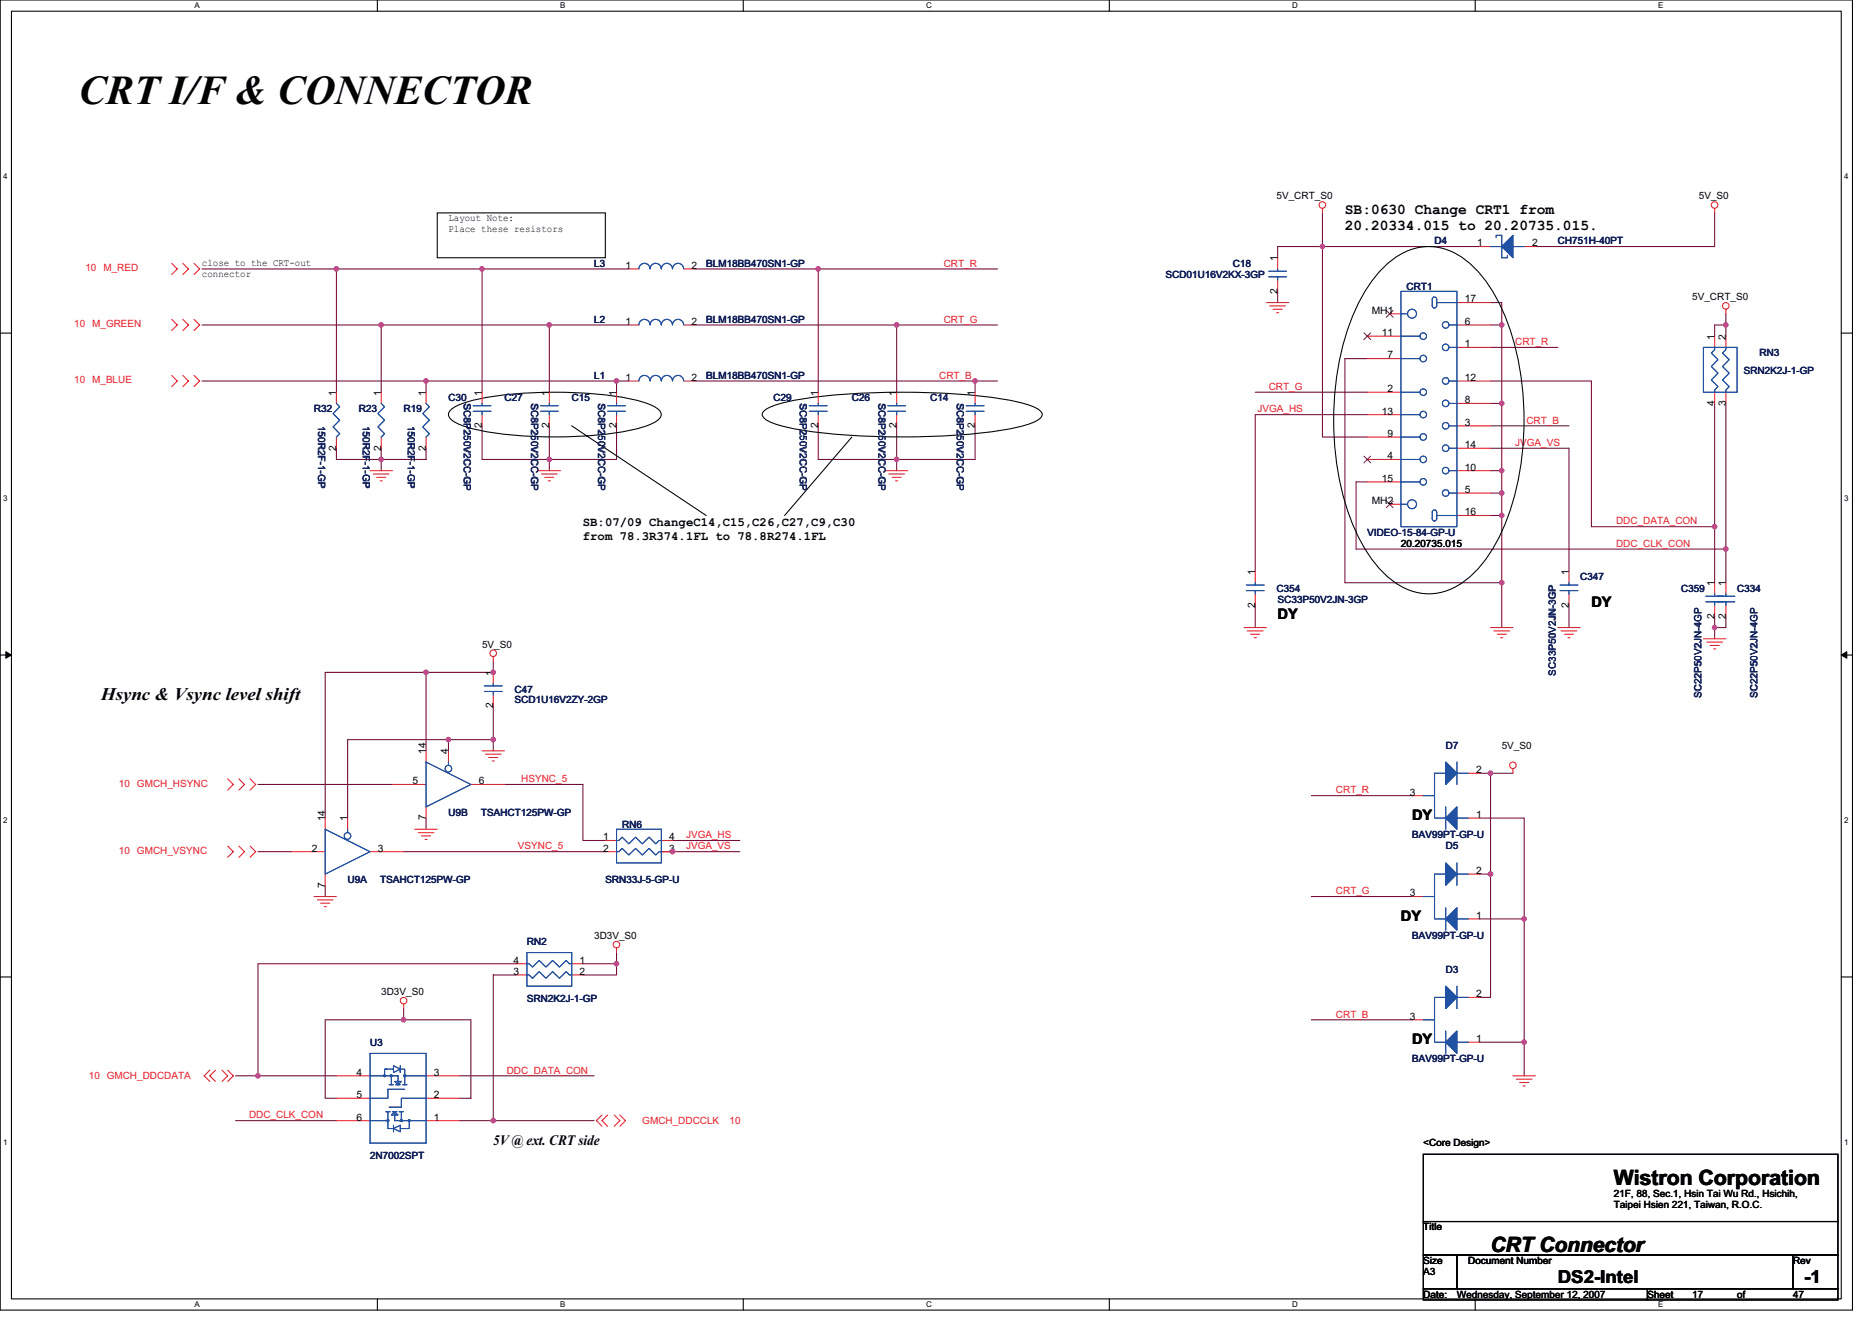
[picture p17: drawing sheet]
<svg xmlns="http://www.w3.org/2000/svg" width="297mm" height="210mm" viewBox="0 0 297 210" stroke-linecap="round" stroke-linejoin="round" font-family="sans-serif">
<defs><g id="words">
<text font-size="6.6" fill="#010202" x="12.5" y="16.5">CRT I/F &amp; CONNECTOR</text>
<g font-size="3.4" fill="#010202">
<text x="256.1" y="188">Wistron Corporation</text>
<text x="236.5" y="198.7">CRT Connector</text>
</g>
<g font-size="2.8" fill="#010202">
<text x="16" y="111">Hsync &amp; Vsync level shift</text>
<text x="247.2" y="203.6">DS2-Intel</text>
<text x="286.3" y="203.6">-1</text>
</g>
<g font-size="2.3" fill="#010202">
<text x="213.4" y="33.9">SB:0630 Change CRT1 from</text>
<text x="213.4" y="36.6">20.20334.015 to 20.20735.015.</text>
<text x="202.7" y="98.1">DY</text>
<text x="252.5" y="96.4">DY</text>
<text x="224.1" y="130.2">DY</text>
<text x="222.3" y="146.2">DY</text>
<text x="224.1" y="165.7">DY</text>
<text x="78.3" y="181.7">5V @ ext. CRT side</text>
</g>
<g font-size="1.9" fill="#010202">
<text x="92.5" y="83.4">SB:07/09 ChangeC14,C15,C26,C27,C9,C30</text>
<text x="92.5" y="85.6">from 78.3R374.1FL to 78.8R274.1FL</text>
</g>
<g font-size="1.6" fill="#010202">
<text x="71.2" y="35">Layout Note:</text>
<text x="202.6" y="31.6">5V_CRT_S0</text>
<text x="269.6" y="31.6">5V_S0</text>
<text x="71.2" y="36.8">Place these resistors</text>
<text x="202.7" y="41.4" transform="rotate(-90 202.7 41.4)">1</text>
<text x="234.4" y="39.1">1</text>
<text x="243.1" y="39.1">2</text>
<text x="32" y="42.1">close to the CRT-out</text>
<text x="32" y="43.9">connector</text>
<text x="99.2" y="42.7">1</text>
<text x="109.7" y="42.7">2</text>
<text x="202.7" y="46.6" transform="rotate(-90 202.7 46.6)">2</text>
<text x="232.4" y="48">17</text>
<text x="268.5" y="47.6">5V_CRT_S0</text>
<text x="99.2" y="51.5">1</text>
<text x="109.7" y="51.5">2</text>
<text x="217.7" y="49.8">MH1</text>
<text x="219.3" y="53.3">11</text>
<text x="232.4" y="51.5">6</text>
<text x="272.1" y="53.9" transform="rotate(-90 272.1 53.9)">1</text>
<text x="273.8" y="53.9" transform="rotate(-90 273.8 53.9)">2</text>
<text x="220.2" y="56.9">7</text>
<text x="232.4" y="55.1">1</text>
<text x="53.4" y="62.8" transform="rotate(-90 53.4 62.8)">1</text>
<text x="60.5" y="62.8" transform="rotate(-90 60.5 62.8)">1</text>
<text x="67.6" y="62.8" transform="rotate(-90 67.6 62.8)">1</text>
<text x="76.5" y="62.8" transform="rotate(-90 76.5 62.8)">1</text>
<text x="87.1" y="62.8" transform="rotate(-90 87.1 62.8)">1</text>
<text x="97.8" y="62.8" transform="rotate(-90 97.8 62.8)">1</text>
<text x="99.2" y="60.4">1</text>
<text x="109.7" y="60.4">2</text>
<text x="129.8" y="62.8" transform="rotate(-90 129.8 62.8)">1</text>
<text x="142.3" y="62.8" transform="rotate(-90 142.3 62.8)">1</text>
<text x="154.7" y="62.8" transform="rotate(-90 154.7 62.8)">1</text>
<text x="219.3" y="65.8">13</text>
<text x="220.2" y="62.2">2</text>
<text x="232.4" y="60.4">12</text>
<text x="232.4" y="64">8</text>
<text x="272.1" y="64.4" transform="rotate(-90 272.1 64.4)">4</text>
<text x="273.8" y="64.4" transform="rotate(-90 273.8 64.4)">3</text>
<text x="53.4" y="71.5" transform="rotate(-90 53.4 71.5)">2</text>
<text x="60.5" y="71.5" transform="rotate(-90 60.5 71.5)">2</text>
<text x="67.6" y="71.5" transform="rotate(-90 67.6 71.5)">2</text>
<text x="76.5" y="67.9" transform="rotate(-90 76.5 67.9)">2</text>
<text x="87.1" y="67.9" transform="rotate(-90 87.1 67.9)">2</text>
<text x="97.8" y="67.9" transform="rotate(-90 97.8 67.9)">2</text>
<text x="129.8" y="67.9" transform="rotate(-90 129.8 67.9)">2</text>
<text x="142.3" y="67.9" transform="rotate(-90 142.3 67.9)">2</text>
<text x="154.7" y="67.9" transform="rotate(-90 154.7 67.9)">2</text>
<text x="220.2" y="69.3">9</text>
<text x="232.4" y="67.5">3</text>
<text x="232.4" y="71.1">14</text>
<text x="219.3" y="76.4">15</text>
<text x="220.2" y="72.9">4</text>
<text x="232.4" y="74.7">10</text>
<text x="217.7" y="80">MH2</text>
<text x="232.4" y="78.2">5</text>
<text x="232.4" y="81.8">16</text>
<text x="222.3" y="86.8">20.20735.015</text>
<text x="199.2" y="91.2" transform="rotate(-90 199.2 91.2)">1</text>
<text x="248.9" y="91.2" transform="rotate(-90 248.9 91.2)">1</text>
<text x="272.1" y="93" transform="rotate(-90 272.1 93)">1</text>
<text x="273.8" y="93" transform="rotate(-90 273.8 93)">1</text>
<text x="199.2" y="96.4" transform="rotate(-90 199.2 96.4)">2</text>
<text x="248.9" y="96.4" transform="rotate(-90 248.9 96.4)">2</text>
<text x="272.1" y="98.2" transform="rotate(-90 272.1 98.2)">2</text>
<text x="273.8" y="98.2" transform="rotate(-90 273.8 98.2)">2</text>
<text x="76.5" y="102.8">5V_S0</text>
<text x="78.2" y="107.2" transform="rotate(-90 78.2 107.2)">1</text>
<text x="78.2" y="112.4" transform="rotate(-90 78.2 112.4)">2</text>
<text x="67.6" y="119.7" transform="rotate(-90 67.6 119.7)">14</text>
<text x="71.1" y="119.7" transform="rotate(-90 71.1 119.7)">4</text>
<text x="238.3" y="118.8">5V_S0</text>
<text x="65.5" y="124.4">5</text>
<text x="76" y="124.4">6</text>
<text x="234.2" y="122.7">2</text>
<text x="51.6" y="130.3" transform="rotate(-90 51.6 130.3)">14</text>
<text x="55.1" y="130.3" transform="rotate(-90 55.1 130.3)">1</text>
<text x="67.6" y="130.2" transform="rotate(-90 67.6 130.2)">7</text>
<text x="223.7" y="126.2">3</text>
<text x="234.2" y="129.8">1</text>
<text x="49.5" y="135.1">2</text>
<text x="60" y="135.1">3</text>
<text x="95.7" y="133.3">1</text>
<text x="95.7" y="135.1">2</text>
<text x="106.2" y="135.1">3</text>
<text x="106.2" y="133.3">4</text>
<text x="51.6" y="140.8" transform="rotate(-90 51.6 140.8)">7</text>
<text x="223.7" y="142.2">3</text>
<text x="234.2" y="138.7">2</text>
<text x="94.3" y="149">3D3V_S0</text>
<text x="234.2" y="145.8">1</text>
<text x="81.5" y="154.7">3</text>
<text x="81.5" y="152.9">4</text>
<text x="92" y="152.9">1</text>
<text x="92" y="154.7">2</text>
<text x="60.5" y="157.9">3D3V_S0</text>
<text x="223.7" y="161.8">3</text>
<text x="234.2" y="158.2">2</text>
<text x="234.2" y="165.3">1</text>
<text x="56.6" y="170.7">4</text>
<text x="68.9" y="170.7">3</text>
<text x="56.6" y="174.2">5</text>
<text x="56.6" y="177.8">6</text>
<text x="68.9" y="177.8">1</text>
<text x="68.9" y="174.2">2</text>
<text x="225.8" y="181.9">&lt;Core Design&gt;</text>
<text x="256.1" y="189.9">21F, 88, Sec.1, Hsin Tai Wu Rd., Hsichih,</text>
<text x="256.1" y="191.7">Taipei Hsien 221, Taiwan, R.O.C.</text>
<text x="225.8" y="195.2">Title</text>
<text x="225.8" y="200.6">Size</text>
<text x="225.8" y="202.3">A3</text>
<text x="233" y="200.6">Document Number</text>
<text x="284.5" y="200.6">Rev</text>
<text x="225.8" y="205.9">Date:</text>
<text x="231.2" y="205.9">Wednesday, September 12, 2007</text>
<text x="261.4" y="205.9">Sheet</text>
<text x="268.5" y="205.9">17</text>
<text x="275.6" y="205.9">of</text>
<text x="284.5" y="205.9">47</text>
</g>
<g font-size="1.6" fill="#101e5b">
<text x="227.6" y="38.8">D4</text>
<text x="247.2" y="38.8">CH751H-40PT</text>
<text x="94.3" y="42.3">L3</text>
<text x="112.1" y="42.3">BLM18BB470SN1-GP</text>
<text x="185" y="44.1">SCD01U16V2KX-3GP</text>
<text x="195.6" y="42.3">C18</text>
<text x="223.2" y="46">CRT1</text>
<text x="94.3" y="51.2">L2</text>
<text x="112.1" y="51.2">BLM18BB470SN1-GP</text>
<text x="276.7" y="59.4">SRN2K2J-1-GP</text>
<text x="279.2" y="56.5">RN3</text>
<text x="49.8" y="65.4">R32</text>
<text x="56.9" y="65.4">R23</text>
<text x="64" y="65.4">R19</text>
<text x="71.2" y="63.6">C30</text>
<text x="73.6" y="64" transform="rotate(90 73.6 64)">SC8P250V2CC-GP</text>
<text x="80" y="63.6">C27</text>
<text x="84.3" y="64" transform="rotate(90 84.3 64)">SC8P250V2CC-GP</text>
<text x="90.7" y="63.6">C15</text>
<text x="94.3" y="60.1">L1</text>
<text x="94.9" y="64" transform="rotate(90 94.9 64)">SC8P250V2CC-GP</text>
<text x="112.1" y="60.1">BLM18BB470SN1-GP</text>
<text x="122.7" y="63.6">C29</text>
<text x="126.9" y="64" transform="rotate(90 126.9 64)">SC8P250V2CC-GP</text>
<text x="135.2" y="63.6">C26</text>
<text x="139.4" y="64" transform="rotate(90 139.4 64)">SC8P250V2CC-GP</text>
<text x="147.6" y="63.6">C14</text>
<text x="151.8" y="64" transform="rotate(90 151.8 64)">SC8P250V2CC-GP</text>
<text x="50.5" y="67.6" transform="rotate(90 50.5 67.6)">150R2F-1-GP</text>
<text x="57.6" y="67.6" transform="rotate(90 57.6 67.6)">150R2F</text>
<text x="64.7" y="67.6" transform="rotate(90 64.7 67.6)">150R2F</text>
<text x="57.6" y="73.2" transform="rotate(90 57.6 73.2)">-1-GP</text>
<text x="64.7" y="73.2" transform="rotate(90 64.7 73.2)">-1-GP</text>
<text x="217" y="85">VIDEO-15-84-GP-U</text>
<text x="202.6" y="93.9">C354</text>
<text x="202.7" y="95.7">SC33P50V2JN-3GP</text>
<text x="250.7" y="92.1">C347</text>
<text x="266.7" y="93.9">C359</text>
<text x="275.6" y="93.9">C334</text>
<text x="246.9" y="107.2" transform="rotate(-90 246.9 107.2)">SC33P50V2JN-3GP</text>
<text x="81.7" y="109.9">C47</text>
<text x="81.7" y="111.5">SCD1U16V2ZY-2GP</text>
<text x="270" y="110.8" transform="rotate(-90 270 110.8)">SC22P50V2JN-4GP</text>
<text x="278.9" y="110.8" transform="rotate(-90 278.9 110.8)">SC22P50V2JN-4GP</text>
<text x="229.4" y="118.8">D7</text>
<text x="71.2" y="129.4">U9B</text>
<text x="76.3" y="129.4">TSAHCT125PW-GP</text>
<text x="98.7" y="131.4">RN6</text>
<text x="224.1" y="133">BAV99PT-GP-U</text>
<text x="229.4" y="134.8">D5</text>
<text x="55.2" y="140.1">U9A</text>
<text x="60.3" y="140.1">TSAHCT125PW-GP</text>
<text x="96.1" y="140.1">SRN33J-5-GP-U</text>
<text x="83.6" y="149.9">RN2</text>
<text x="224.1" y="149">BAV99PT-GP-U</text>
<text x="229.4" y="154.3">D3</text>
<text x="83.6" y="158.9">SRN2K2J-1-GP</text>
<text x="58.7" y="165.9">U3</text>
<text x="224.1" y="168.6">BAV99PT-GP-U</text>
<text x="58.7" y="183.8">2N7002SPT</text>
</g>
<g font-size="1.6" fill="#ed1c24">
<text x="13.5" y="43">10 M_RED</text>
<text x="149.8" y="42.3">CRT_R</text>
<text x="11.8" y="51.9">10 M_GREEN</text>
<text x="149.8" y="51.2">CRT_G</text>
<text x="240.4" y="54.8">CRT_R</text>
<text x="11.8" y="60.8">10 M_BLUE</text>
<text x="149" y="60.1">CRT_B</text>
<text x="199.5" y="65.4">JVGA_HS</text>
<text x="201.3" y="61.9">CRT_G</text>
<text x="240.4" y="70.8">JVGA_VS</text>
<text x="242.2" y="67.2">CRT_B</text>
<text x="256.4" y="83.2">DDC_DATA_CON</text>
<text x="256.4" y="86.8">DDC_CLK_CON</text>
<text x="18.9" y="124.8">10 GMCH_HSYNC</text>
<text x="82.7" y="124.1">HSYNC_5</text>
<text x="212" y="125.9">CRT_R</text>
<text x="18.9" y="135.5">10 GMCH_VSYNC</text>
<text x="82.2" y="134.8">VSYNC_5</text>
<text x="108.9" y="134.8">JVGA_VS</text>
<text x="108.9" y="133">JVGA_HS</text>
<text x="212" y="141.9">CRT_G</text>
<text x="212" y="161.4">CRT_B</text>
<text x="14.1" y="171.2">10 GMCH_DDCDATA</text>
<text x="80.4" y="170.3">DDC_DATA_CON</text>
<text x="39.5" y="177.4">DDC_CLK_CON</text>
<text x="101.9" y="178.3">GMCH_DDCCLK</text>
<text x="115.8" y="178.3">10</text>
</g>
<g font-size="1.3" fill="#010202">
<text x="30.8" y="1.3">A</text>
<text x="88.9" y="1.3">B</text>
<text x="147" y="1.3">C</text>
<text x="205" y="1.3">D</text>
<text x="263.1" y="1.3">E</text>
<text x=".5" y="28.4">4</text>
<text x="292.6" y="28.4">4</text>
<text x=".5" y="79.5">3</text>
<text x="292.6" y="79.5">3</text>
<text x=".5" y="130.6">2</text>
<text x="292.6" y="130.6">2</text>
<text x=".5" y="181.7">1</text>
<text x="292.6" y="181.7">1</text>
<text x="30.8" y="207.4">A</text>
<text x="88.9" y="207.4">B</text>
<text x="147" y="207.4">C</text>
<text x="205" y="207.4">D</text>
<text x="263.1" y="207.4">E</text>
</g>
</g></defs>
<path d="M0 0h293.9v207.9h-293.9zM1.8 1.8h290.4v204.3h-290.4z" fill="none" stroke="#010202" stroke-width=".17"/>
<g fill="#fff">
<path d="M30.8 .2h.9v1.4h-.9z"/>
<path d="M30.8 206.3h.9v1.4h-.9z"/>
</g>
<path d="M59.9 0v1.8M59.9 206.1v1.8" fill="none" stroke="#010202" stroke-width=".17"/>
<g fill="#fff">
<path d="M88.9 .2h.8v1.4h-.8z"/>
<path d="M88.9 206.3h.8v1.4h-.8z"/>
</g>
<path d="M117.9 0v1.8M117.9 206.1v1.8" fill="none" stroke="#010202" stroke-width=".17"/>
<g fill="#fff">
<path d="M147 .2h.9v1.4h-.9z"/>
<path d="M147 206.3h.9v1.4h-.9z"/>
</g>
<path d="M176 0v1.8M176 206.1v1.8" fill="none" stroke="#010202" stroke-width=".17"/>
<g fill="#fff">
<path d="M205 .2h.9v1.4h-.9z"/>
<path d="M205 206.3h.9v1.4h-.9z"/>
</g>
<path d="M234.1 0v1.8M234.1 206.1v1.8" fill="none" stroke="#010202" stroke-width=".17"/>
<g fill="#fff">
<path d="M263.1 .2h.8v1.4h-.8z"/>
<path d="M263.1 206.3h.8v1.4h-.8z"/>
<path d="M.5 27.3h.7v1.4h-.7z"/>
<path d="M292.6 27.3h.7v1.4h-.7z"/>
<path d="M.5 78.4h.7v1.4h-.7z"/>
<path d="M292.6 78.4h.7v1.4h-.7z"/>
</g>
<path d="M0 52.9h1.8M292.2 52.9h1.7" fill="none" stroke="#010202" stroke-width=".17"/>
<g fill="#fff">
<path d="M.5 129.5h.7v1.4h-.7z"/>
<path d="M292.6 129.5h.7v1.4h-.7z"/>
</g>
<path d="M0 103.9h1.8M292.2 103.9h1.7" fill="none" stroke="#010202" stroke-width=".17"/>
<path d="M.9 103.4l.9 .5-.9 .5z" fill="#010202"/>
<path d="M.9 103.4l.9 .5-.9 .5z" fill="none" stroke="#010202" stroke-width=".16"/>
<path d="M292.2 103.9l.8-.5v1z" fill="#010202"/>
<path d="M292.2 103.9l.8-.5v1z" fill="none" stroke="#010202" stroke-width=".16"/>
<g fill="#fff">
<path d="M.5 180.5h.7v1.4h-.7z"/>
<path d="M292.6 180.5h.7v1.4h-.7z"/>
</g>
<path d="M0 155h1.8M292.2 155h1.7" fill="none" stroke="#010202" stroke-width=".17"/>
<path d="M238.3 48v3.6M252.5 60.5v23.1M272.1 64v19.6" fill="none" stroke="#740d39" stroke-width=".17"/>
<circle cx="238.3" cy="51.5" r=".35" fill="#b84e9d"/>
<circle cx="238.3" cy="51.5" r=".35" fill="none" stroke="#b84e9d" stroke-width=".17"/>
<path d="M209.8 39.1v30.2h7.2M236.5 51.6h1.8v12.4M272.1 51.6h1.8" fill="none" stroke="#740d39" stroke-width=".17"/>
<circle cx="238.3" cy="64" r=".35" fill="#b84e9d"/>
<circle cx="238.3" cy="64" r=".35" fill="none" stroke="#b84e9d" stroke-width=".17"/>
<path d="M202.7 39.1h7.1M272.1 51.6v1.7M199.2 96v3.6M252.5 83.6h19.6v8.9M78.3 104.9v1.8" fill="none" stroke="#740d39" stroke-width=".17"/>
<circle cx="272.1" cy="83.6" r=".35" fill="#b84e9d"/>
<circle cx="272.1" cy="83.6" r=".35" fill="none" stroke="#b84e9d" stroke-width=".17"/>
<path d="M202.7 39.1v1.8M272.1 99.6h1.8" fill="none" stroke="#740d39" stroke-width=".17"/>
<circle cx="272.1" cy="99.6" r=".35" fill="#b84e9d"/>
<circle cx="272.1" cy="99.6" r=".35" fill="none" stroke="#b84e9d" stroke-width=".17"/>
<path d="M53.4 71.1v1.8M67.6 71.1v1.8h-7.1v1.8M249 71.1v19.6M272.1 97.8v1.8" fill="none" stroke="#740d39" stroke-width=".17"/>
<circle cx="60.5" cy="72.9" r=".35" fill="#b84e9d"/>
<circle cx="60.5" cy="72.9" r=".35" fill="none" stroke="#b84e9d" stroke-width=".17"/>
<path d="M87.2 72.9h10.6" fill="none" stroke="#740d39" stroke-width=".17"/>
<circle cx="87.1" cy="72.9" r=".35" fill="#b84e9d"/>
<circle cx="87.1" cy="72.9" r=".35" fill="none" stroke="#b84e9d" stroke-width=".17"/>
<path d="M60.5 51.6h26.7M97.8 67.6v5.3" fill="none" stroke="#740d39" stroke-width=".17"/>
<circle cx="60.5" cy="51.5" r=".35" fill="#b84e9d"/>
<circle cx="60.5" cy="51.5" r=".35" fill="none" stroke="#b84e9d" stroke-width=".17"/>
<path d="M53.4 42.7h23.1" fill="none" stroke="#740d39" stroke-width=".17"/>
<circle cx="53.4" cy="42.7" r=".35" fill="#b84e9d"/>
<circle cx="53.4" cy="42.7" r=".35" fill="none" stroke="#b84e9d" stroke-width=".17"/>
<path d="M60.5 71.1v1.8h-7.1M67.6 60.5h30.2M87.2 67.6v5.3h-10.7" fill="none" stroke="#740d39" stroke-width=".17"/>
<circle cx="67.6" cy="60.4" r=".35" fill="#b84e9d"/>
<circle cx="67.6" cy="60.4" r=".35" fill="none" stroke="#b84e9d" stroke-width=".17"/>
<path d="M209.8 33.8v5.3M97.8 60.5h1.8" fill="none" stroke="#740d39" stroke-width=".17"/>
<circle cx="97.8" cy="60.4" r=".35" fill="#b84e9d"/>
<circle cx="97.8" cy="60.4" r=".35" fill="none" stroke="#b84e9d" stroke-width=".17"/>
<path d="M99.6 42.7h-23.1v19.5" fill="none" stroke="#740d39" stroke-width=".17"/>
<circle cx="76.5" cy="42.7" r=".35" fill="#b84e9d"/>
<circle cx="76.5" cy="42.7" r=".35" fill="none" stroke="#b84e9d" stroke-width=".17"/>
<path d="M209.8 39.1h24.9M142.3 51.6h16M87.2 72.9v1.8M97.8 60.5v1.7M129.8 72.9h24.9M142.3 67.6v5.3M154.7 60.5v1.7" fill="none" stroke="#740d39" stroke-width=".17"/>
<circle cx="209.8" cy="39.1" r=".35" fill="#b84e9d"/>
<circle cx="209.8" cy="39.1" r=".35" fill="none" stroke="#b84e9d" stroke-width=".17"/>
<path d="M273.9 51.6v1.7" fill="none" stroke="#740d39" stroke-width=".17"/>
<circle cx="273.8" cy="51.5" r=".35" fill="#b84e9d"/>
<circle cx="273.8" cy="51.5" r=".35" fill="none" stroke="#b84e9d" stroke-width=".17"/>
<path d="M32 51.6h28.5M129.8 42.7h28.5M32 60.5h35.6M249 96v3.6" fill="none" stroke="#740d39" stroke-width=".17"/>
<circle cx="129.8" cy="42.7" r=".35" fill="#b84e9d"/>
<circle cx="129.8" cy="42.7" r=".35" fill="none" stroke="#b84e9d" stroke-width=".17"/>
<path d="M154.7 60.5h3.6" fill="none" stroke="#740d39" stroke-width=".17"/>
<circle cx="154.7" cy="60.4" r=".35" fill="#b84e9d"/>
<circle cx="154.7" cy="60.4" r=".35" fill="none" stroke="#b84e9d" stroke-width=".17"/>
<path d="M32 42.7h21.4v19.5M60.5 51.6v10.6M87.2 51.6h12.4" fill="none" stroke="#740d39" stroke-width=".17"/>
<circle cx="87.1" cy="51.5" r=".35" fill="#b84e9d"/>
<circle cx="87.1" cy="51.5" r=".35" fill="none" stroke="#b84e9d" stroke-width=".17"/>
<path d="M67.6 60.5v1.7M273.9 87.1v5.4" fill="none" stroke="#740d39" stroke-width=".17"/>
<circle cx="273.8" cy="87.1" r=".35" fill="#b84e9d"/>
<circle cx="273.8" cy="87.1" r=".35" fill="none" stroke="#b84e9d" stroke-width=".17"/>
<path d="M87.2 51.6v10.6M110.3 42.7h19.5v19.5M142.3 51.6v10.6M76.5 67.6v5.3M129.8 67.6v5.3M142.3 72.9v1.8" fill="none" stroke="#740d39" stroke-width=".17"/>
<circle cx="142.3" cy="72.9" r=".35" fill="#b84e9d"/>
<circle cx="142.3" cy="72.9" r=".35" fill="none" stroke="#b84e9d" stroke-width=".17"/>
<path d="M154.7 67.6v5.3M71.2 117.3h-16v12.5M78.3 106.7h-10.7v12.4M78.3 117.3v1.8M64 135.1h32.1M67.6 129.8v1.8M80 124.5h12.5M51.6 140.5v1.7" fill="none" stroke="#740d39" stroke-width=".17"/>
<circle cx="78.3" cy="106.7" r=".35" fill="#b84e9d"/>
<circle cx="78.3" cy="106.7" r=".35" fill="none" stroke="#b84e9d" stroke-width=".17"/>
<circle cx="67.6" cy="106.7" r=".35" fill="#b84e9d"/>
<circle cx="67.6" cy="106.7" r=".35" fill="none" stroke="#b84e9d" stroke-width=".17"/>
<path d="M67.6 106.7h-16v23.1M40.9 135.1h5.4M40.9 124.5h21.4M106.7 135.1h10.7" fill="none" stroke="#740d39" stroke-width=".17"/>
<circle cx="106.7" cy="135.1" r=".35" fill="#b84e9d"/>
<circle cx="106.7" cy="135.1" r=".35" fill="none" stroke="#b84e9d" stroke-width=".17"/>
<path d="M236.5 81.8h1.8v10.7M272.1 99.6v1.7M273.9 97.8v1.8M71.2 117.3v1.8M106.7 133.3h10.7" fill="none" stroke="#740d39" stroke-width=".17"/>
<circle cx="238.3" cy="92.4" r=".35" fill="#b84e9d"/>
<circle cx="238.3" cy="92.4" r=".35" fill="none" stroke="#b84e9d" stroke-width=".17"/>
<path d="M110.3 51.6h32M110.3 60.5h44.4" fill="none" stroke="#740d39" stroke-width=".17"/>
<circle cx="142.3" cy="51.5" r=".35" fill="#b84e9d"/>
<circle cx="142.3" cy="51.5" r=".35" fill="none" stroke="#b84e9d" stroke-width=".17"/>
<path d="M236.5 78.2h1.8v3.6" fill="none" stroke="#740d39" stroke-width=".17"/>
<circle cx="238.3" cy="81.8" r=".35" fill="#b84e9d"/>
<circle cx="238.3" cy="81.8" r=".35" fill="none" stroke="#b84e9d" stroke-width=".17"/>
<path d="M236.5 74.7h1.8v3.5" fill="none" stroke="#740d39" stroke-width=".17"/>
<circle cx="238.3" cy="78.2" r=".35" fill="#b84e9d"/>
<circle cx="238.3" cy="78.2" r=".35" fill="none" stroke="#b84e9d" stroke-width=".17"/>
<path d="M236.5 55.1h10.7M273.9 49.8v1.8M199.2 62.2h17.8M215.2 76.5h1.8M217 65.8h-17.8v24.9M236.5 64h1.8v10.7M236.5 67.6h12.5M236.5 60.5h16M236.5 71.1h12.5M273.9 64v23.1M213.4 92.5h24.9v7.1" fill="none" stroke="#740d39" stroke-width=".17"/>
<circle cx="238.3" cy="74.7" r=".35" fill="#b84e9d"/>
<circle cx="238.3" cy="74.7" r=".35" fill="none" stroke="#b84e9d" stroke-width=".17"/>
<path d="M272.1 33.8v5.3h-28.5M217 56.9h-3.6v35.6M236.5 48h1.8M215.2 76.5v10.6h58.7M40.9 152.9v17.8M37.4 170.7h16M37.4 177.8h16M64 161.8h10.7M72.9 177.8h5.4" fill="none" stroke="#740d39" stroke-width=".17"/>
<circle cx="40.9" cy="170.7" r=".35" fill="#b84e9d"/>
<circle cx="40.9" cy="170.7" r=".35" fill="none" stroke="#b84e9d" stroke-width=".17"/>
<path d="M64 160v1.8" fill="none" stroke="#740d39" stroke-width=".17"/>
<circle cx="64" cy="161.8" r=".35" fill="#b84e9d"/>
<circle cx="64" cy="161.8" r=".35" fill="none" stroke="#b84e9d" stroke-width=".17"/>
<path d="M51.6 161.8v12.4h1.8M74.7 161.8v12.4h-1.8M78.3 177.8h16" fill="none" stroke="#740d39" stroke-width=".17"/>
<circle cx="78.3" cy="177.8" r=".35" fill="#b84e9d"/>
<circle cx="78.3" cy="177.8" r=".35" fill="none" stroke="#b84e9d" stroke-width=".17"/>
<path d="M202.7 46.2v1.8M40.9 152.9h40.9M81.8 154.7h-3.5v23.1M92.5 152.9h5.3v1.8h-5.3M51.6 161.8h12.4M72.9 170.7h21.4" fill="none" stroke="#740d39" stroke-width=".17"/>
<circle cx="97.8" cy="152.9" r=".35" fill="#b84e9d"/>
<circle cx="97.8" cy="152.9" r=".35" fill="none" stroke="#b84e9d" stroke-width=".17"/>
<path d="M92.5 124.5v8.8h3.6M104.9 135.1h1.8M236.5 138.7v19.5M97.8 151.1v1.8" fill="none" stroke="#740d39" stroke-width=".17"/>
<circle cx="236.5" cy="138.7" r=".35" fill="#b84e9d"/>
<circle cx="236.5" cy="138.7" r=".35" fill="none" stroke="#b84e9d" stroke-width=".17"/>
<path d="M236.5 122.7h3.6M241.8 129.8v16" fill="none" stroke="#740d39" stroke-width=".17"/>
<circle cx="241.8" cy="145.8" r=".35" fill="#b84e9d"/>
<circle cx="241.8" cy="145.8" r=".35" fill="none" stroke="#b84e9d" stroke-width=".17"/>
<path d="M241.8 165.4v5.3" fill="none" stroke="#740d39" stroke-width=".17"/>
<circle cx="241.8" cy="165.3" r=".35" fill="#b84e9d"/>
<circle cx="241.8" cy="165.3" r=".35" fill="none" stroke="#b84e9d" stroke-width=".17"/>
<path d="M71.2 117.3h7.1M234.7 129.8h7.1M234.7 122.7h1.8M234.7 138.7h1.8M234.7 145.8h7.1" fill="none" stroke="#740d39" stroke-width=".17"/>
<circle cx="71.1" cy="117.3" r=".35" fill="#b84e9d"/>
<circle cx="71.1" cy="117.3" r=".35" fill="none" stroke="#b84e9d" stroke-width=".17"/>
<circle cx="78.3" cy="117.3" r=".35" fill="#b84e9d"/>
<circle cx="78.3" cy="117.3" r=".35" fill="none" stroke="#b84e9d" stroke-width=".17"/>
<path d="M78.3 112v5.3M208.1 126.2h16M236.5 122.7v16M208.1 142.2h16M234.7 158.2h1.8M241.8 145.8v19.6h-7.1M208.1 161.8h16" fill="none" stroke="#740d39" stroke-width=".17"/>
<circle cx="236.5" cy="122.7" r=".35" fill="#b84e9d"/>
<circle cx="236.5" cy="122.7" r=".35" fill="none" stroke="#b84e9d" stroke-width=".17"/>
<g fill="none" stroke="#ed1c24" stroke-width=".17">
<path d="M209.8 33.1v.7M234.7 39.1h1.8M241.8 39.1h1.8M272.1 33.1v.7M27.2 41.8l.9 .9-.9 .9M27.2 50.7l.9 .9-.9 .9M27.2 59.6l.9 .9-.9 .8M29 41.8l.9 .9-.9 .9M29 50.7l.9 .9-.9 .9M29 59.6l.9 .9-.9 .8M30.8 41.8l.9 .9-.9 .9M30.8 50.7l.9 .9-.9 .9"/>
<path d="M30.8 59.6l.9 .9-.9 .8M201 48h3.5M201.5 48.5h2.5M202 49.1h1.5M202.6 49.6h.3M272.1 53.3v1.8M273.9 49.1v.7M273.9 53.3v1.8M58.7 74.7h3.6M59.2 75.2h2.5M59.8 75.7h1.4M60.3 76.3h.4"/>
<path d="M67.6 62.2v1.8M67.6 69.3v1.8M76.5 62.2v1.8M76.5 65.8v1.8M85.4 74.7h3.5M85.9 75.2h2.5M86.4 75.7h1.5M87 76.3h.3M140.5 74.7h3.6M141 75.2h2.5M141.6 75.7h1.4M142.1 76.3h.3"/>
<path d="M272.1 62.2v1.8M273.9 62.2v1.8M197.4 99.6h3.6M236.5 99.6h3.6M247.2 99.6h3.5M249 90.7v1.8M249 94.2v1.8M76.5 119.1h3.5M77 119.7h2.5M78.3 104.2v.7M78.3 106.7v1.8M78.3 110.2v1.8"/>
<path d="M197.9 100.1h2.5M198.5 100.6h1.4M199 101.2h.3M237 100.1h2.5M237.6 100.6h1.4M238.1 101.2h.4M247.7 100.1h2.5M248.2 100.6h1.5M248.8 101.2h.3M270.3 101.3h3.6M270.8 101.9h2.5M271.4 102.4h1.4"/>
<path d="M271.9 103h.3M36.1 123.6l.9 .9-.9 .8M36.1 134.2l.9 .9-.9 .9M37.9 123.6l.9 .9-.9 .8M37.9 134.2l.9 .9-.9 .9M39.7 123.6l.9 .9-.9 .8M39.7 134.2l.9 .9-.9 .9M65.8 131.6h3.6M66.4 132.1h2.5M66.9 132.6h1.4M67.4 133.2h.4M77.6 120.2h1.4"/>
<path d="M78.1 120.7h.3M240.1 122v.7M49.8 142.2h3.6M50.4 142.8h2.4M50.9 143.3h1.4M51.4 143.8h.4M64 159.3v.7M97.8 150.4v.7M33.3 169.8l-.9 .9 .9 .9M34.2 169.8l-.9 .9 .9 .9M35.2 169.8l.9 .9-.9 .9M36.1 169.8l.9 .9-.9 .9"/>
<path d="M95.5 176.9l-.9 .9 .9 .9M96.4 176.9l-.9 .9 .9 .9M97.5 176.9l.9 .9-.9 .9M98.4 176.9l.8 .9-.8 .9M240.1 170.7h3.5M240.6 171.2h2.5M241.1 171.7h1.5M241.7 172.3h.3"/>
<circle cx="209.8" cy="32.5" r=".52"/>
<circle cx="272.1" cy="32.5" r=".52"/>
<circle cx="273.8" cy="48.5" r=".52"/>
<circle cx="78.3" cy="103.6" r=".52"/>
<circle cx="240.1" cy="121.4" r=".52"/>
<circle cx="64" cy="158.8" r=".52"/>
<circle cx="97.8" cy="149.9" r=".52"/>
</g>
<g fill="none" stroke="#010202" stroke-width=".17">
<path d="M69.4 33.8h26.7v7.1h-26.7zM219.4 42.5a9.6 9.6 0 0 1 9.9-3 13.5 13.5 0 0 1 6.7 5.5 37.5 37.5 0 0 1 5.8 19.3 43.3 43.3 0 0 1-4 21 17.4 17.4 0 0 1-7.3 8 9 9 0 0 1-9.9-1.5 24.4 24.4 0 0 1-7.1-11.9 47.1 47.1 0 0 1 1.3-30.2 23.5 23.5 0 0 1 4.6-7.2zM71.6 65a13.5 13.5 0 0 1 5.9-2 67.9 67.9 0 0 1 23.7 .6 6.8 6.8 0 0 1 3.6 1.8 1.23 1.23 0 0 1-.9 1.6 27.9 27.9 0 0 1-10.2 2.1 65.8 65.8 0 0 1-18.8-1.1 6.7 6.7 0 0 1-3.6-1.8l-.1-.4 .1-.4zM90.7 67.6l21.4 14.2M121.1 65.4a5.6 5.6 0 0 1 2.9-1.4 83.9 83.9 0 0 1 19.1-1.8 84.1 84.1 0 0 1 19.2 1.8 5.6 5.6 0 0 1 2.9 1.4l.2 .4-.2 .4a5.6 5.6 0 0 1-2.9 1.4 83.7 83.7 0 0 1-19.2 1.7 83.5 83.5 0 0 1-19.1-1.7 5.5 5.5 0 0 1-2.9-1.4l-.2-.4zM135.2 69.3l-10.7 12.5M225.8 199.1h5.4v5.4h-5.4zM225.8 183.1h65.8v10.7h-65.8zM225.8 193.8h65.8v5.3h-65.8zM231.2 199.1h53.3v5.4h-53.3zM284.5 199.1h7.1v5.4h-7.1zM225.8 204.5h35.6v1.7h-35.6z"/>
<path d="M261.4 204.5h30.2v1.7h-30.2z"/>
</g>
<g fill="none" stroke="#2051a3" stroke-width=".17">
<path d="M270.3 55.1h5.3v7.1h-5.3zM272.1 55.1v.4l-.6 .5 1.1 1.1-1.1 1 1.1 1.1-1.1 1.1 1.1 1-.5 .6v.3M273.9 55.1v.4l-.6 .5 1.1 1.1-1.1 1 1.1 1.1-1.1 1.1 1.1 1-.5 .6v.3M67.6 64l.5 .5-1 1.1 1 1.1-1 1 1 1.1-.5 .5M75.1 64.4h2.8M75.1 65.3h2.8M76.5 64v.4M76.5 65.3v.5M247.5 92.8h2.9M247.5 93.7h2.9M249 92.5v.3M249 93.7v.5"/>
<path d="M76.9 108.8h2.8M76.9 109.7h2.8M78.3 108.5v.3M78.3 109.7v.5"/>
</g>
<path d="M240.1 37.3v3.6l-1.8-1.8z" fill="#2051a3"/>
<path d="M236.5 39.1h1.8M237.4 37.7v-.4h.9v3.6h.9v-.4M240.1 37.3v3.6l-1.8-1.8zM240.1 39.1h1.7" fill="none" stroke="#2051a3" stroke-width=".17"/>
<path d="M240.1 37.3v3.6l-1.8-1.8z" fill="#2051a3"/>
<g fill="none" stroke="#2051a3" stroke-width=".17">
<path d="M236.5 39.1h1.8M237.4 37.7v-.4h.9v3.6h.9v-.4M240.1 37.3v3.6l-1.8-1.8zM240.1 39.1h1.7M101.4 42.7a.88 .88 0 0 1 .9-.9 .88 .88 0 0 1 .8 .9M101.4 51.5a.88 .88 0 0 1 .9-.8 .88 .88 0 0 1 .8 .8M103.2 42.7a.88 .88 0 0 1 .8-.9 .88 .88 0 0 1 .9 .9 .89 .89 0 0 1 .9-.9 .89 .89 0 0 1 .9 .9 .89 .89 0 0 1 .9-.9 .89 .89 0 0 1 .9 .9M103.2 51.5a.88 .88 0 0 1 .8-.8 .88 .88 0 0 1 .9 .8 .89 .89 0 0 1 .9-.8 .89 .89 0 0 1 .9 .8 .89 .89 0 0 1 .9-.8 .89 .89 0 0 1 .9 .8M201.3 43h2.8M201.3 43.9h2.8M202.7 42.7v.3M202.7 43.9v.5"/>
<path d="M53.4 64l.5 .5-1.1 1.1 1.1 1.1-1.1 1 1.1 1.1-.5 .5M60.5 64l.5 .5-1 1.1 1 1.1-1 1 1 1.1-.5 .5M85.7 64.4h2.9M85.7 65.3h2.9M87.2 64v.4M87.2 65.3v.5M96.4 64.4h2.8M96.4 65.3h2.8M97.8 64v.4M97.8 65.3v.5M128.4 64.4h2.9M128.4 65.3h2.9"/>
<path d="M129.8 64v.4M129.8 65.3v.5M140.9 64.4h2.8M140.9 65.3h2.8M142.3 64v.4M142.3 65.3v.5M197.8 92.8h2.8M197.8 93.7h2.8M199.2 92.5v.3M199.2 93.7v.5M270.7 94.6h2.8M270.7 95.5h2.8"/>
<path d="M272.1 94.2v.4M272.1 95.5v.5M97.8 131.6h7.1v5.3h-7.1zM97.8 133.3h.4l.5-.5 1.1 1.1 1.1-1.1 1 1.1 1.1-1.1 1.1 1.1 .5-.6h.3M97.8 135.1h.4l.5-.5 1.1 1.1 1.1-1.1 1 1.1 1.1-1.1 1.1 1.1 .5-.6h.3M83.6 151.1h7.1v5.4h-7.1zM83.6 152.9h.4l.5 .5 1.1-1 1 1 1.1-1 1.1 1 1-1 .6 .5h.3M83.6 154.7h.4l.5 .5 1.1-1 1 1 1.1-1 1.1 1 1-1 .6 .5h.3M58.7 170.7h4.5v1.4l.5-.5h-1.1l.6 .5M58.7 177.8h2.8M58.7 167.1h8.9v14.3h-8.9zM60.9 170.6h.2v.2h-.2z"/>
<path d="M61.2 176.4h.7M61.2 169.6h1.2M61.4 169.6h-.4v1.1M61.4 177.7h.3v.2h-.3zM61.5 176.4v2.6h.9M61.7 172.1h.7M62 170.6h.2v.2h-.2zM62.1 176.9l.5-.5 .6 .5zM62.1 170.7v1.4M62.3 176.4h.7M62.4 179l1.1-.5v1.1zM62.4 169.1l1.1 .5-1.1 .6z"/>
<path d="M62.4 178.5v1.1M62.6 176.4v1.4h5M62.8 172.1h.7M63.3 176.4h.7M63.5 169.1v1.1v-.6h.7v1.1M63.6 177.7h.2v.2h-.2zM63.7 176.4v1.4M63.9 172.1h.7M64.1 170.6h.2v.2h-.2zM64.2 172.8h-2.7v1.4h-2.8M64.2 170.7h3.4M64.2 170.7v1.4"/>
<path d="M64.8 177.7h.2v.2h-.2zM64.9 177.8v1.2h-1.4M67.6 174.2h-3.9v1.5h-2"/>
</g>
<g fill="none" stroke="#ed1c24" stroke-width=".17">
<path d="M99.6 42.7h1.8M99.6 51.6h1.8M108.5 42.7h1.8M108.5 51.6h1.8M202.7 40.9v1.8M202.7 44.4v1.8M53.4 62.2v1.8M53.4 69.3v1.8M60.5 62.2v1.8M60.5 69.3v1.8M87.2 62.2v1.8M87.2 65.8v1.8"/>
<path d="M97.8 62.2v1.8M97.8 65.8v1.8M129.8 62.2v1.8M129.8 65.8v1.8M142.3 62.2v1.8M142.3 65.8v1.8M199.2 90.7v1.8M199.2 94.2v1.8M272.1 92.5v1.7M272.1 96v1.8M96.1 133.3h1.7M96.1 135.1h1.7"/>
<path d="M104.9 133.3h1.8M104.9 135.1h1.8M224.1 126.2h1.7M233 129.8h1.7M233 122.7h1.7M81.8 152.9h1.8M81.8 154.7h1.8M90.7 152.9h1.8M90.7 154.7h1.8M53.4 177.8h5.3M53.4 174.2h5.3M53.4 170.7h5.3"/>
<path d="M67.6 177.8h5.3M67.6 174.2h5.3M67.6 170.7h5.3"/>
</g>
<path d="M231.2 128v3.6l-1.8-1.8z" fill="#2051a3"/>
<path d="M225.8 126.2h1.8M227.6 122.7v7.1h1.8M229.4 128v3.6M231.2 128v3.6l-1.8-1.8zM231.2 129.8h1.8" fill="none" stroke="#2051a3" stroke-width=".17"/>
<path d="M229.4 120.9l1.8 1.8-1.8 1.8z" fill="#2051a3"/>
<path d="M227.6 122.7h1.8M229.4 120.9l1.8 1.8-1.8 1.8zM231.2 120.9v3.6M231.2 122.7h1.8" fill="none" stroke="#2051a3" stroke-width=".17"/>
<path d="M231.2 128v3.6l-1.8-1.8z" fill="#2051a3"/>
<path d="M225.8 126.2h1.8M227.6 122.7v7.1h1.8M229.4 128v3.6M231.2 128v3.6l-1.8-1.8zM231.2 129.8h1.8" fill="none" stroke="#2051a3" stroke-width=".17"/>
<path d="M229.4 120.9l1.8 1.8-1.8 1.8z" fill="#2051a3"/>
<g fill="none" stroke="#2051a3" stroke-width=".17">
<path d="M222.3 46.2h8.9v37.4h-8.9zM222.3 49.8h1M222.3 53.3h3M222.3 56.9h3M227.3 48.5a.35 .35 0 0 0 .3 .4 .35 .35 0 0 0 .4-.4M227.3 47.5a.35 .35 0 0 1 .3-.4 .35 .35 0 0 1 .4 .4M227.3 47.5v1M228 47.5v1M228 48h3.2M229.9 51.6h1.3M229.9 55.1h1.3M153.3 64.4h2.8"/>
<path d="M153.3 65.3h2.8M154.7 64v.4M154.7 65.3v.5M222.3 62.2h3M222.3 65.8h3M222.3 69.3h3M222.3 72.9h3M222.3 76.5h3M229.9 60.5h1.3M229.9 64h1.3M229.9 67.6h1.3M229.9 71.1h1.3"/>
<path d="M229.9 74.7h1.3M229.9 78.2h1.3M222.3 80h1M227.4 80.9a.36 .36 0 0 1 .6 .3v1.1a.35 .35 0 0 1-.4 .4 .35 .35 0 0 1-.3-.4v-1.1zM228 81.8h3.2M272.4 94.6h2.9M272.4 95.5h2.9M273.9 94.2v.4M273.9 95.5v.5M51.6 131.6l7.1 3.5-7.1 3.6zM55.2 131.6v.5M227.6 122.7h1.8"/>
<path d="M229.4 120.9l1.8 1.8-1.8 1.8zM231.2 120.9v3.6M231.2 122.7h1.8"/>
<circle cx="224.1" cy="49.8" r=".71"/>
<circle cx="225.8" cy="56.9" r=".52"/>
<circle cx="225.8" cy="53.3" r=".52"/>
<circle cx="229.4" cy="51.6" r=".52"/>
<circle cx="229.4" cy="55.1" r=".52"/>
<circle cx="224.1" cy="80" r=".71"/>
<circle cx="225.8" cy="62.2" r=".52"/>
<circle cx="225.8" cy="65.8" r=".52"/>
<circle cx="225.8" cy="72.9" r=".52"/>
<circle cx="225.8" cy="69.3" r=".52"/>
<circle cx="225.8" cy="76.4" r=".52"/>
<circle cx="229.4" cy="67.6" r=".52"/>
<circle cx="229.4" cy="74.7" r=".52"/>
<circle cx="229.4" cy="64" r=".52"/>
<circle cx="229.4" cy="60.4" r=".52"/>
<circle cx="229.4" cy="78.2" r=".52"/>
<circle cx="229.4" cy="71.1" r=".52"/>
<circle cx="55.1" cy="132.6" r=".53"/>
</g>
<g fill="none" stroke="#ed1c24" stroke-width=".17">
<path d="M217 53.3h5.3M217 56.9h5.3M220.5 49.8h1.8M231.2 48h5.3M231.2 51.6h5.3M231.2 55.1h5.3M154.7 62.2v1.8M154.7 65.8v1.8M217 62.2h5.3M217 65.8h5.3M217 69.3h5.3M217 72.9h5.3"/>
<path d="M217 76.5h5.3M231.2 60.5h5.3M231.2 64h5.3M231.2 67.6h5.3M231.2 71.1h5.3M231.2 74.7h5.3M231.2 78.2h5.3M220.5 80h1.8M231.2 81.8h5.3M273.9 92.5v1.7M273.9 96v1.8M46.3 135.1h5.3"/>
<path d="M51.6 129.8v1.8M51.6 138.7v1.8M55.2 129.8v1.8M58.7 135.1h5.3M233 158.2h1.7M224.1 161.8h1.7M233 165.4h1.7"/>
</g>
<path d="M216.4 52.8l1.1 1.1M217.5 52.8l-1.1 1.1M220 49.3l1.1 1M221 49.3l-1 1M216.4 72.4l1.1 1M217.5 72.4l-1.1 1M220 79.5l1.1 1.1M221 79.5l-1 1.1" fill="none" stroke="#733d19" stroke-width=".16"/>
<path d="M231.2 163.6v3.5l-1.8-1.7z" fill="#2051a3"/>
<path d="M227.6 158.2v7.2h1.8M225.8 161.8h1.8M229.4 163.6v3.5M231.2 163.6v3.5l-1.8-1.7zM231.2 165.4h1.8" fill="none" stroke="#2051a3" stroke-width=".17"/>
<path d="M229.4 156.5l1.8 1.7-1.8 1.8z" fill="#2051a3"/>
<path d="M227.6 158.2h1.8M229.4 156.5l1.8 1.7-1.8 1.8zM231.2 156.5v3.5M231.2 158.2h1.8" fill="none" stroke="#2051a3" stroke-width=".17"/>
<path d="M231.2 163.6v3.5l-1.8-1.7z" fill="#2051a3"/>
<path d="M227.6 158.2v7.2h1.8M225.8 161.8h1.8M229.4 163.6v3.5M231.2 163.6v3.5l-1.8-1.7zM231.2 165.4h1.8" fill="none" stroke="#2051a3" stroke-width=".17"/>
<path d="M229.4 156.5l1.8 1.7-1.8 1.8z" fill="#2051a3"/>
<g fill="none" stroke="#2051a3" stroke-width=".17">
<path d="M101.4 60.4a.88 .88 0 0 1 .9-.8 .88 .88 0 0 1 .8 .8M103.2 60.4a.88 .88 0 0 1 .8-.8 .88 .88 0 0 1 .9 .8 .89 .89 0 0 1 .9-.8 .89 .89 0 0 1 .9 .8 .89 .89 0 0 1 .9-.8 .89 .89 0 0 1 .9 .8M67.6 120.9l7.1 3.6-7.1 3.5zM71.2 120.9v.5M227.6 158.2h1.8M229.4 156.5l1.8 1.7-1.8 1.8zM231.2 156.5v3.5M231.2 158.2h1.8"/>
<circle cx="71.1" cy="122" r=".53"/>
</g>
<path d="M99.6 60.5h1.8M108.5 60.5h1.8M67.6 119.1v1.8M71.2 119.1v1.8M62.3 124.5h5.3M67.6 128v1.8M74.7 124.5h5.3M233 138.7h1.7M224.1 142.2h1.7M233 145.8h1.7" fill="none" stroke="#ed1c24" stroke-width=".17"/>
<path d="M231.2 144v3.6l-1.8-1.8z" fill="#2051a3"/>
<path d="M227.6 138.7v7.1h1.8M225.8 142.2h1.8M229.4 144v3.6M231.2 144v3.6l-1.8-1.8zM231.2 145.8h1.8" fill="none" stroke="#2051a3" stroke-width=".17"/>
<path d="M229.4 136.9l1.8 1.8-1.8 1.8z" fill="#2051a3"/>
<path d="M227.6 138.7h1.8M229.4 136.9l1.8 1.8-1.8 1.8zM231.2 136.9v3.6M231.2 138.7h1.8" fill="none" stroke="#2051a3" stroke-width=".17"/>
<path d="M231.2 144v3.6l-1.8-1.8z" fill="#2051a3"/>
<path d="M227.6 138.7v7.1h1.8M225.8 142.2h1.8M229.4 144v3.6M231.2 144v3.6l-1.8-1.8zM231.2 145.8h1.8" fill="none" stroke="#2051a3" stroke-width=".17"/>
<path d="M229.4 136.9l1.8 1.8-1.8 1.8z" fill="#2051a3"/>
<path d="M227.6 138.7h1.8M229.4 136.9l1.8 1.8-1.8 1.8zM231.2 136.9v3.6M231.2 138.7h1.8" fill="none" stroke="#2051a3" stroke-width=".17"/>
<circle cx="238.3" cy="51.5" r=".35" fill="#b84e9d"/>
<circle cx="238.3" cy="51.5" r=".35" fill="none" stroke="#b84e9d" stroke-width=".17"/>
<circle cx="238.3" cy="64" r=".35" fill="#b84e9d"/>
<circle cx="238.3" cy="64" r=".35" fill="none" stroke="#b84e9d" stroke-width=".17"/>
<circle cx="272.1" cy="83.6" r=".35" fill="#b84e9d"/>
<circle cx="272.1" cy="83.6" r=".35" fill="none" stroke="#b84e9d" stroke-width=".17"/>
<circle cx="272.1" cy="99.6" r=".35" fill="#b84e9d"/>
<circle cx="272.1" cy="99.6" r=".35" fill="none" stroke="#b84e9d" stroke-width=".17"/>
<circle cx="60.5" cy="72.9" r=".35" fill="#b84e9d"/>
<circle cx="60.5" cy="72.9" r=".35" fill="none" stroke="#b84e9d" stroke-width=".17"/>
<circle cx="87.1" cy="72.9" r=".35" fill="#b84e9d"/>
<circle cx="87.1" cy="72.9" r=".35" fill="none" stroke="#b84e9d" stroke-width=".17"/>
<circle cx="60.5" cy="51.5" r=".35" fill="#b84e9d"/>
<circle cx="60.5" cy="51.5" r=".35" fill="none" stroke="#b84e9d" stroke-width=".17"/>
<circle cx="53.4" cy="42.7" r=".35" fill="#b84e9d"/>
<circle cx="53.4" cy="42.7" r=".35" fill="none" stroke="#b84e9d" stroke-width=".17"/>
<circle cx="67.6" cy="60.4" r=".35" fill="#b84e9d"/>
<circle cx="67.6" cy="60.4" r=".35" fill="none" stroke="#b84e9d" stroke-width=".17"/>
<circle cx="97.8" cy="60.4" r=".35" fill="#b84e9d"/>
<circle cx="97.8" cy="60.4" r=".35" fill="none" stroke="#b84e9d" stroke-width=".17"/>
<circle cx="76.5" cy="42.7" r=".35" fill="#b84e9d"/>
<circle cx="76.5" cy="42.7" r=".35" fill="none" stroke="#b84e9d" stroke-width=".17"/>
<circle cx="209.8" cy="39.1" r=".35" fill="#b84e9d"/>
<circle cx="209.8" cy="39.1" r=".35" fill="none" stroke="#b84e9d" stroke-width=".17"/>
<circle cx="273.8" cy="51.5" r=".35" fill="#b84e9d"/>
<circle cx="273.8" cy="51.5" r=".35" fill="none" stroke="#b84e9d" stroke-width=".17"/>
<circle cx="129.8" cy="42.7" r=".35" fill="#b84e9d"/>
<circle cx="129.8" cy="42.7" r=".35" fill="none" stroke="#b84e9d" stroke-width=".17"/>
<circle cx="154.7" cy="60.4" r=".35" fill="#b84e9d"/>
<circle cx="154.7" cy="60.4" r=".35" fill="none" stroke="#b84e9d" stroke-width=".17"/>
<circle cx="87.1" cy="51.5" r=".35" fill="#b84e9d"/>
<circle cx="87.1" cy="51.5" r=".35" fill="none" stroke="#b84e9d" stroke-width=".17"/>
<circle cx="273.8" cy="87.1" r=".35" fill="#b84e9d"/>
<circle cx="273.8" cy="87.1" r=".35" fill="none" stroke="#b84e9d" stroke-width=".17"/>
<circle cx="142.3" cy="72.9" r=".35" fill="#b84e9d"/>
<circle cx="142.3" cy="72.9" r=".35" fill="none" stroke="#b84e9d" stroke-width=".17"/>
<circle cx="78.3" cy="106.7" r=".35" fill="#b84e9d"/>
<circle cx="78.3" cy="106.7" r=".35" fill="none" stroke="#b84e9d" stroke-width=".17"/>
<circle cx="67.6" cy="106.7" r=".35" fill="#b84e9d"/>
<circle cx="67.6" cy="106.7" r=".35" fill="none" stroke="#b84e9d" stroke-width=".17"/>
<circle cx="106.7" cy="135.1" r=".35" fill="#b84e9d"/>
<circle cx="106.7" cy="135.1" r=".35" fill="none" stroke="#b84e9d" stroke-width=".17"/>
<circle cx="238.3" cy="92.4" r=".35" fill="#b84e9d"/>
<circle cx="238.3" cy="92.4" r=".35" fill="none" stroke="#b84e9d" stroke-width=".17"/>
<circle cx="142.3" cy="51.5" r=".35" fill="#b84e9d"/>
<circle cx="142.3" cy="51.5" r=".35" fill="none" stroke="#b84e9d" stroke-width=".17"/>
<circle cx="238.3" cy="81.8" r=".35" fill="#b84e9d"/>
<circle cx="238.3" cy="81.8" r=".35" fill="none" stroke="#b84e9d" stroke-width=".17"/>
<circle cx="238.3" cy="78.2" r=".35" fill="#b84e9d"/>
<circle cx="238.3" cy="78.2" r=".35" fill="none" stroke="#b84e9d" stroke-width=".17"/>
<circle cx="238.3" cy="74.7" r=".35" fill="#b84e9d"/>
<circle cx="238.3" cy="74.7" r=".35" fill="none" stroke="#b84e9d" stroke-width=".17"/>
<circle cx="40.9" cy="170.7" r=".35" fill="#b84e9d"/>
<circle cx="40.9" cy="170.7" r=".35" fill="none" stroke="#b84e9d" stroke-width=".17"/>
<circle cx="64" cy="161.8" r=".35" fill="#b84e9d"/>
<circle cx="64" cy="161.8" r=".35" fill="none" stroke="#b84e9d" stroke-width=".17"/>
<circle cx="78.3" cy="177.8" r=".35" fill="#b84e9d"/>
<circle cx="78.3" cy="177.8" r=".35" fill="none" stroke="#b84e9d" stroke-width=".17"/>
<circle cx="97.8" cy="152.9" r=".35" fill="#b84e9d"/>
<circle cx="97.8" cy="152.9" r=".35" fill="none" stroke="#b84e9d" stroke-width=".17"/>
<circle cx="236.5" cy="138.7" r=".35" fill="#b84e9d"/>
<circle cx="236.5" cy="138.7" r=".35" fill="none" stroke="#b84e9d" stroke-width=".17"/>
<circle cx="241.8" cy="145.8" r=".35" fill="#b84e9d"/>
<circle cx="241.8" cy="145.8" r=".35" fill="none" stroke="#b84e9d" stroke-width=".17"/>
<circle cx="241.8" cy="165.3" r=".35" fill="#b84e9d"/>
<circle cx="241.8" cy="165.3" r=".35" fill="none" stroke="#b84e9d" stroke-width=".17"/>
<circle cx="71.1" cy="117.3" r=".35" fill="#b84e9d"/>
<circle cx="71.1" cy="117.3" r=".35" fill="none" stroke="#b84e9d" stroke-width=".17"/>
<circle cx="78.3" cy="117.3" r=".35" fill="#b84e9d"/>
<circle cx="78.3" cy="117.3" r=".35" fill="none" stroke="#b84e9d" stroke-width=".17"/>
<circle cx="236.5" cy="122.7" r=".35" fill="#b84e9d"/>
<circle cx="236.5" cy="122.7" r=".35" fill="none" stroke="#b84e9d" stroke-width=".17"/>
<use href="#words"/>
</svg>
